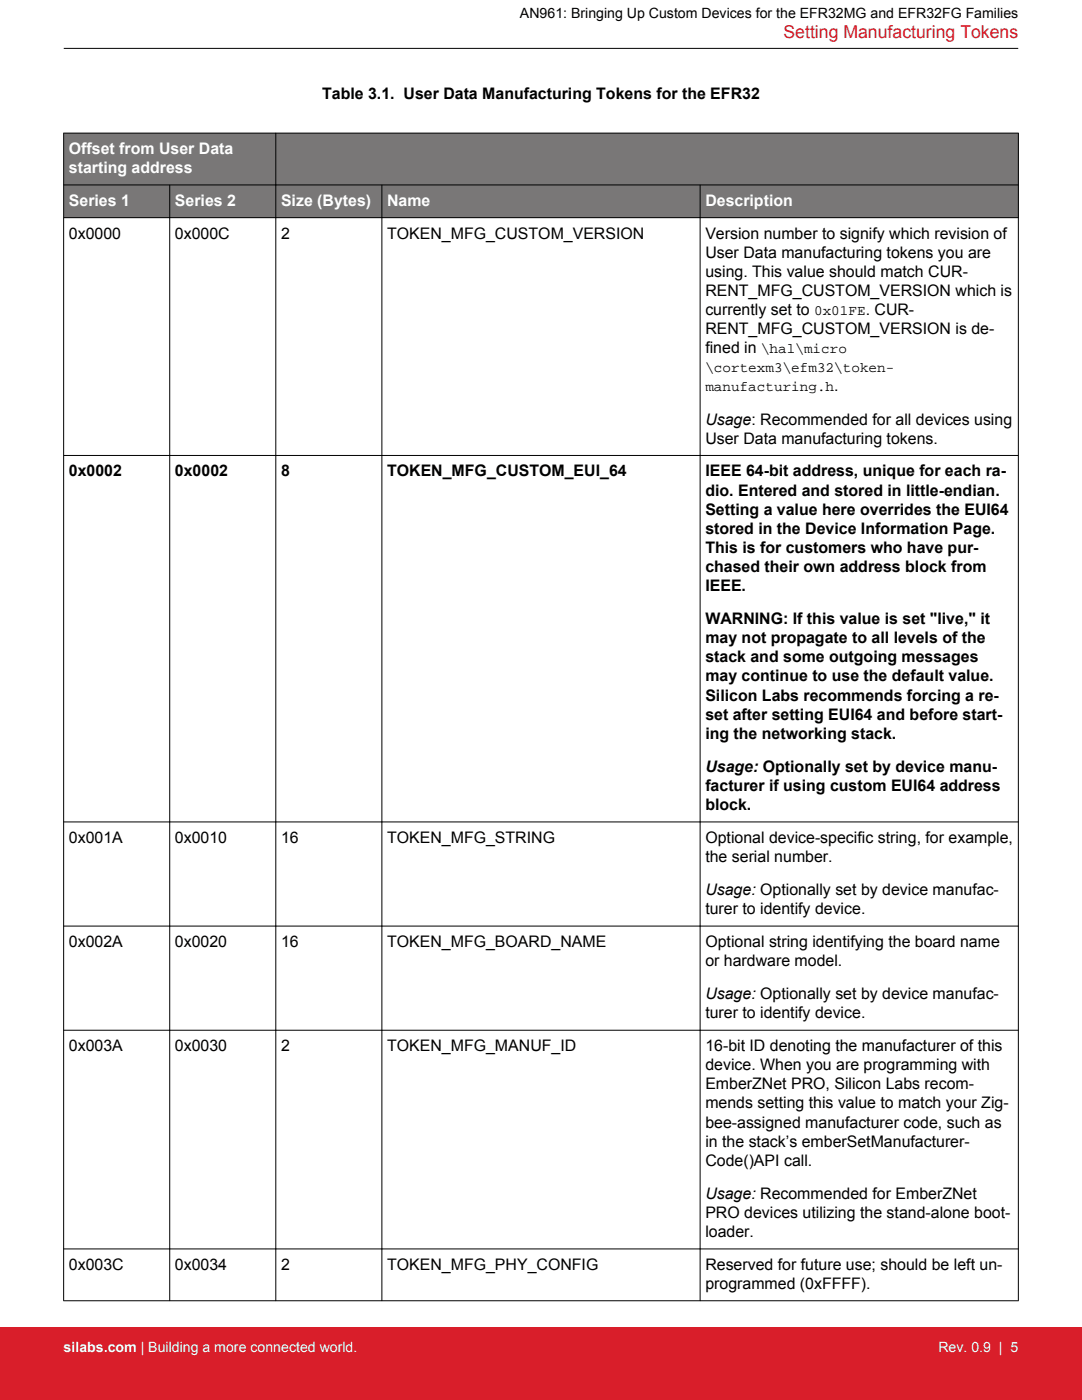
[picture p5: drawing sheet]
<svg xmlns="http://www.w3.org/2000/svg" width="216mm" height="279mm" viewBox="0 0 216 279" stroke-linecap="round" stroke-linejoin="round" font-family="sans-serif">
<defs><g id="words">
<text font-size="3.5" fill="#d91e2a" x="156.3" y="7.5">Setting Manufacturing Tokens</text>
<g font-size="3.2">
<text x="64.3" y="19.8">Table 3.1. User Data Manufacturing Tokens for the EFR32</text>
<text x="13.7" y="47.6">0x0000</text>
<text x="34.9" y="47.6">0x000C</text>
<text x="56.1" y="47.6">2</text>
<text x="77.2" y="47.6">TOKEN_MFG_CUSTOM_VERSION</text>
<text x="140.7" y="47.6">Version number to signify which revision of</text>
<text x="140.7" y="51.4">User Data manufacturing tokens you are</text>
<text x="140.7" y="55.2">using. This value should match CUR-</text>
<text x="140.7" y="59.1">RENT_MFG_CUSTOM_VERSION which is</text>
<text x="140.7" y="62.9">currently set to 0x01FE. CUR-</text>
<text x="140.7" y="66.7">RENT_MFG_CUSTOM_VERSION is de-</text>
<text x="140.7" y="70.5">fined in \hal\micro</text>
<text x="140.7" y="84.7">Usage: Recommended for all devices using</text>
<text x="140.7" y="88.5">User Data manufacturing tokens.</text>
<text x="13.7" y="95.1">0x0002</text>
<text x="34.9" y="95.1">0x0002</text>
<text x="56.1" y="95.1">8</text>
<text x="77.2" y="95.1">TOKEN_MFG_CUSTOM_EUI_64</text>
<text x="140.7" y="95.1">IEEE 64-bit address, unique for each ra-</text>
<text x="140.7" y="98.9">dio. Entered and stored in little-endian.</text>
<text x="140.7" y="102.7">Setting a value here overrides the EUI64</text>
<text x="140.7" y="106.5">stored in the Device Information Page.</text>
<text x="140.7" y="110.3">This is for customers who have pur-</text>
<text x="140.7" y="114.1">chased their own address block from</text>
<text x="140.7" y="117.9">IEEE.</text>
<text x="140.7" y="124.6">WARNING: If this value is set &quot;live,&quot; it</text>
<text x="140.7" y="128.4">may not propagate to all levels of the</text>
<text x="140.7" y="132.2">stack and some outgoing messages</text>
<text x="140.7" y="136">may continue to use the default value.</text>
<text x="140.7" y="139.8">Silicon Labs recommends forcing a re-</text>
<text x="140.7" y="143.6">set after setting EUI64 and before start-</text>
<text x="140.7" y="147.4">ing the networking stack.</text>
<text x="140.7" y="154.1">Usage: Optionally set by device manu-</text>
<text x="140.7" y="157.9">facturer if using custom EUI64 address</text>
<text x="140.7" y="161.7">block.</text>
<text x="13.7" y="168.2">0x001A</text>
<text x="34.9" y="168.2">0x0010</text>
<text x="56.1" y="168.2">16</text>
<text x="77.2" y="168.2">TOKEN_MFG_STRING</text>
<text x="140.7" y="168.2">Optional device-specific string, for example,</text>
<text x="140.7" y="172">the serial number.</text>
<text x="140.7" y="178.7">Usage: Optionally set by device manufac-</text>
<text x="140.7" y="182.5">turer to identify device.</text>
<text x="13.7" y="189">0x002A</text>
<text x="34.9" y="189">0x0020</text>
<text x="56.1" y="189">16</text>
<text x="77.2" y="189">TOKEN_MFG_BOARD_NAME</text>
<text x="140.7" y="189">Optional string identifying the board name</text>
<text x="140.7" y="192.8">or hardware model.</text>
<text x="140.7" y="199.4">Usage: Optionally set by device manufac-</text>
<text x="140.7" y="203.3">turer to identify device.</text>
<text x="13.7" y="209.8">0x003A</text>
<text x="34.9" y="209.8">0x0030</text>
<text x="56.1" y="209.8">2</text>
<text x="77.2" y="209.8">TOKEN_MFG_MANUF_ID</text>
<text x="140.7" y="209.8">16-bit ID denoting the manufacturer of this</text>
<text x="140.7" y="213.6">device. When you are programming with</text>
<text x="140.7" y="217.4">EmberZNet PRO, Silicon Labs recom-</text>
<text x="140.7" y="221.2">mends setting this value to match your Zig-</text>
<text x="140.7" y="225">bee-assigned manufacturer code, such as</text>
<text x="140.7" y="228.8">in the stack’s emberSetManufacturer-</text>
<text x="140.7" y="232.6">Code()API call.</text>
<text x="140.7" y="239.3">Usage: Recommended for EmberZNet</text>
<text x="140.7" y="243.1">PRO devices utilizing the stand-alone boot-</text>
<text x="140.7" y="246.9">loader.</text>
<text x="13.7" y="253.4">0x003C</text>
<text x="34.9" y="253.4">0x0034</text>
<text x="56.1" y="253.4">2</text>
<text x="77.2" y="253.4">TOKEN_MFG_PHY_CONFIG</text>
<text x="140.7" y="253.4">Reserved for future use; should be left un-</text>
<text x="140.7" y="257.2">programmed (0xFFFF).</text>
</g>
<g font-size="3.2" fill="#fff">
<text x="13.7" y="30.7">Offset from User Data</text>
<text x="13.7" y="34.6">starting address</text>
<text x="13.7" y="41.1">Series 1</text>
<text x="34.9" y="41.1">Series 2</text>
<text x="56.1" y="41.1">Size (Bytes)</text>
<text x="77.2" y="41.1">Name</text>
<text x="140.7" y="41.1">Description</text>
</g>
<g font-size="2.9">
<text x="140.7" y="74.3">\cortexm3\efm32\token-</text>
<text x="140.7" y="78.1">manufacturing.h.</text>
</g>
<text font-size="2.8" x="103.8" y="3.5">AN961: Bringing Up Custom Devices for the EFR32MG and EFR32FG Families</text>
<g font-size="2.8" fill="#fff">
<text x="12.7" y="269.9">silabs.com | Building a more connected world.</text>
<text x="187.3" y="269.9">Rev. 0.9 | 5</text>
</g>
</g></defs>
<g fill="#797777">
<path d="M12.7 26.6h190.5v16.8h-190.5z" fill-rule="evenodd"/>
<path d="M12.7 26.6h190.5v10.3h-190.5z" fill-rule="evenodd"/>
<path d="M12.7 36.9h190.5v6.5h-190.5z" fill-rule="evenodd"/>
</g>
<g fill="none" stroke="#000" stroke-width=".2">
<path d="M12.7 9.7h190.5M12.7 26.6h190.5M12.7 36.9h190.5M12.7 26.5v233.1M33.9 36.9v222.7M55 26.5v233.1M76.2 36.9v222.7M139.7 36.9v222.7M203.2 26.5v233.1M12.7 43.4h190.5M12.7 90.9h190.5M12.7 164h190.5"/>
<path d="M12.7 184.8h190.5M12.7 205.6h190.5M12.7 249.3h190.5M12.7 259.6h190.5"/>
</g>
<path d="M0 264.9h215.9v14.5h-215.9z" fill="#d91e2a"/>
<use href="#words"/>
</svg>
